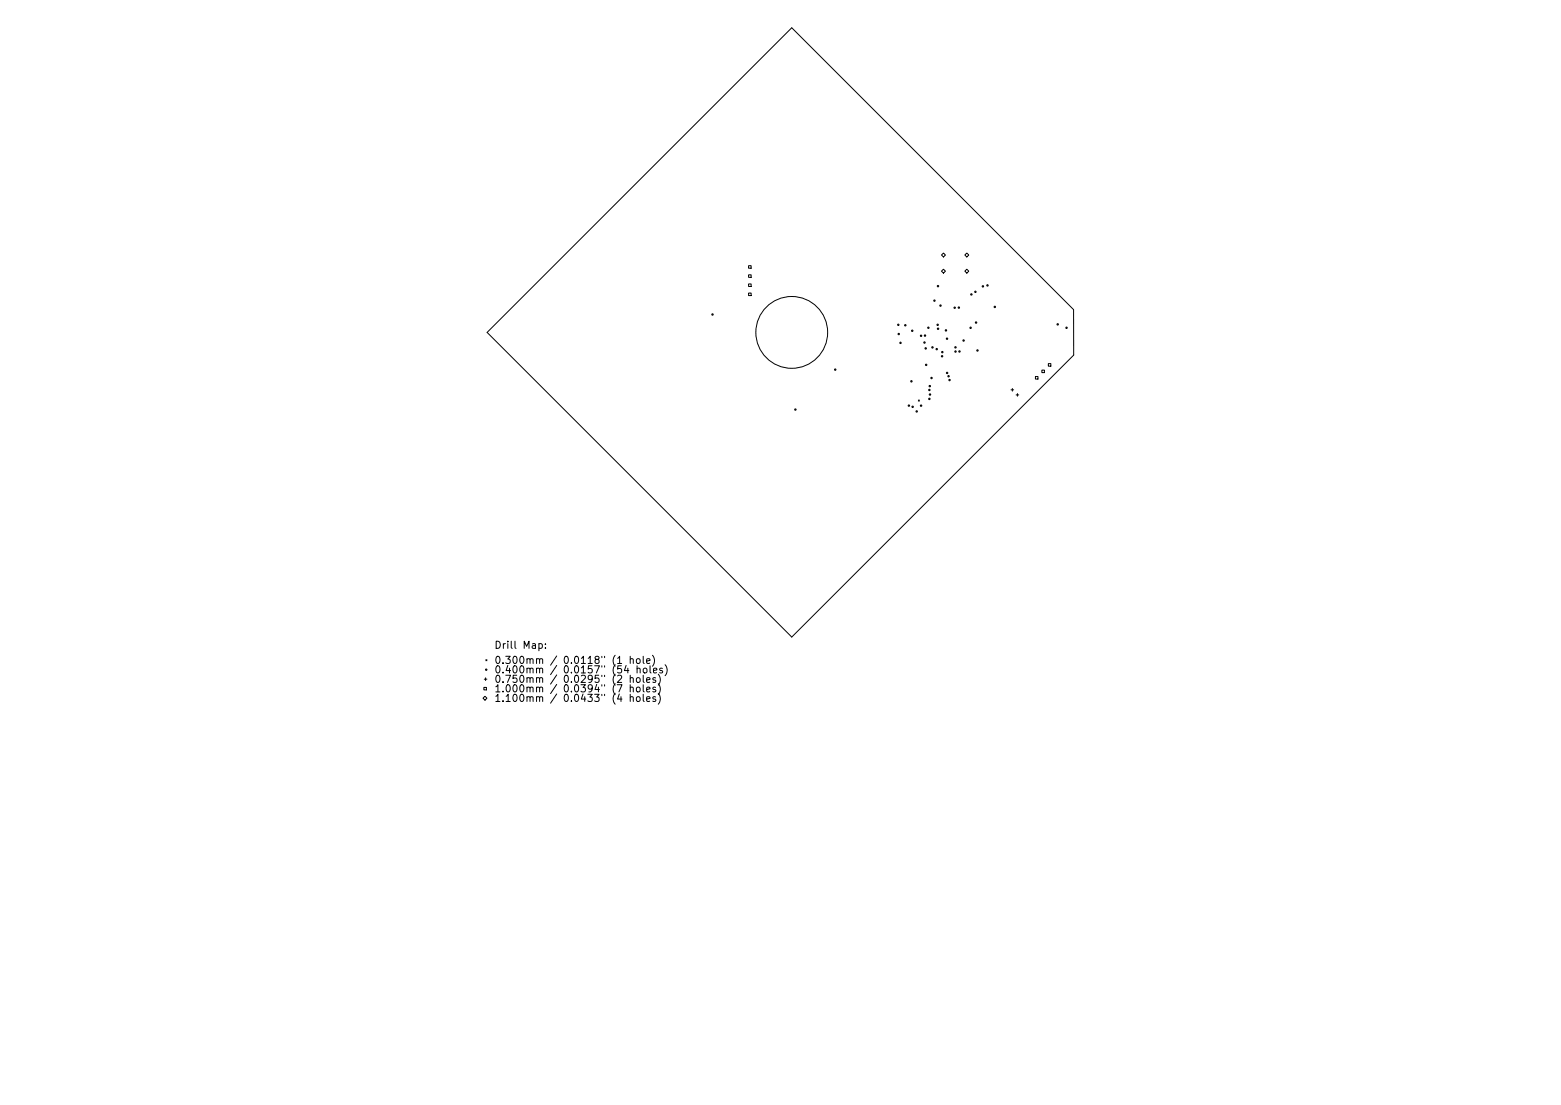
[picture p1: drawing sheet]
<svg xmlns="http://www.w3.org/2000/svg" width="297mm" height="210mm" viewBox="0 0 297 210" stroke-linecap="round" stroke-linejoin="round" font-family="sans-serif">
<defs><g id="words">
<g font-size="1.9">
<text x="94" y="123.4">Drill Map:</text>
<text x="94" y="126.3">0.300mm / 0.0118&quot; (1 hole)</text>
<text x="94" y="128.1">0.400mm / 0.0157&quot; (54 holes)</text>
<text x="94" y="129.9">0.750mm / 0.0295&quot; (2 holes)</text>
<text x="94" y="131.7">1.000mm / 0.0394&quot; (7 holes)</text>
<text x="94" y="133.5">1.100mm / 0.0433&quot; (4 holes)</text>
</g>
</g></defs>
<g fill="none" stroke="#000" stroke-width=".19">
<path d="M142.5 50.6h.4v.4h-.4zM142.5 52.3h.4v.5h-.4zM142.5 54h.4v.5h-.4zM142.5 55.8h.4v.4h-.4zM179.2 48.5l.3-.4 .4 .4-.4 .4zM179.2 51.6l.3-.4 .4 .4-.4 .4zM183.6 48.5l.4-.4 .3 .4-.3 .4zM183.6 51.6l.4-.4 .3 .4-.3 .4zM92.7 63.3l58-58 53.6 53.6v8.7l-53.6 53.6zM174.7 76.1l.3 .2M175 76.1l-.3 .2M192.4 74.2h.5"/>
<path d="M192.6 73.9v.5M193.3 75.1h.6M193.6 74.9v.5M197 71.6h.5v.5h-.5zM198.3 70.4h.4v.5h-.4zM199.5 69.2h.5v.5h-.5zM92.1 130.8h.5v.5h-.5zM92.1 129.2h.6M92.3 132.5l.4 .4-.4 .3-.4-.3zM92.4 129v.5M92.5 125.5l.2 .2M92.7 125.5l-.2 .2"/>
<path d="M102.6 122.5h.3l.3 .2-.1 .6h-.5M103.8 123.2v.2M103.8 122.5v.2M117.5 125.3l.4-.4v1.3M119.1 126.6l-.3 1h.9M119.9 125.5l.2-.2 .3 .1 .1 .8M119.9 129.1l.2-.2 .3 .1 .1 .9M119.9 130.9l.2-.2 .3 .1 .1 .9M119.9 132.7l.2-.1h.3l.1 .9M119.9 124.9v1.3M119.9 128.5v1.4M119.9 130.3v1.4"/>
<path d="M119.9 132.1v1.4M121.2 125.5l.2-.2 .3 .2 .1 .5-.1 .2h-.3l-.2-.1zM121.2 129.1l.2-.2 .3 .2 .1 .5-.1 .2-.3 .1-.2-.2zM121.2 130.9l.2-.2 .3 .2 .1 .5-.1 .2-.3 .1-.2-.2zM121.2 132.7l.2-.1 .3 .1 .1 .5-.1 .2-.3 .1-.2-.2zM121.2 127.3l.2-.2 .3 .1 .1 .8M121.2 126.7v1.3M122.4 124.9v1.1l.2 .2M122.4 128.5v1.2l.2 .2M122.4 130.3v1.2l.2 .2M122.4 132.1v1.2l.2 .2M122.5 127.2l.4-.1 .2 .3v.4l-.2 .2h-.4l-.1-.2z"/>
<path d="M123 125.8l.7-.1-.1-.3-.4-.1-.2 .2 .1 .7h.5M123 129.4l.7-.1-.1-.3-.4-.1-.2 .2 .1 .7h.5M123 131.2l.7-.1-.1-.3-.4-.1-.2 .2 .1 .7h.5M123 133l.7-.1-.1-.3h-.4l-.2 .2 .1 .6h.5M123.7 126.7v1.2l.2 .1M124.2 124.7a1.57 1.57 0 0 1 0 2.1M124.3 127.6l.7-.1-.1-.3-.4-.1-.2 .2 .1 .7h.5M124.7 129l-.3-.1-.2 .2 .1 .2 .4 .2v.3h-.5M124.7 130.8l-.3-.1-.2 .2 .1 .2 .4 .2v.3h-.5M124.7 132.6h-.3l-.2 .2 .1 .2 .4 .1v.3h-.5M125.3 128.3a1.57 1.57 0 0 1 0 2.1M125.3 130.1a1.57 1.57 0 0 1 0 2.1"/>
<path d="M125.3 131.9a1.57 1.57 0 0 1 0 2.1M126 127.2l-.3-.1-.2 .2 .1 .2 .4 .2v.3h-.5M126.6 126.5a1.57 1.57 0 0 1 0 2.1"/>
<circle cx="135.6" cy="59.8" r=".14"/>
<circle cx="177.8" cy="57.2" r=".14"/>
<circle cx="178.5" cy="54.4" r=".14"/>
<circle cx="179" cy="58.1" r=".14"/>
<circle cx="181.7" cy="58.6" r=".14"/>
<circle cx="182.5" cy="58.5" r=".14"/>
<circle cx="184.8" cy="56" r=".14"/>
<circle cx="185.6" cy="55.5" r=".14"/>
<circle cx="187" cy="54.5" r=".14"/>
<circle cx="187.9" cy="54.3" r=".14"/>
<circle cx="189.3" cy="58.4" r=".14"/>
<circle cx="150.7" cy="63.2" r="6.8"/>
<circle cx="151.4" cy="77.9" r=".14"/>
<circle cx="158.9" cy="70.3" r=".14"/>
<circle cx="170.9" cy="61.8" r=".14"/>
<circle cx="171" cy="63.6" r=".14"/>
<circle cx="171.4" cy="65.2" r=".14"/>
<circle cx="172.3" cy="61.9" r=".14"/>
<circle cx="173" cy="77.2" r=".14"/>
<circle cx="173.4" cy="72.6" r=".14"/>
<circle cx="173.6" cy="62.9" r=".14"/>
<circle cx="173.7" cy="77.4" r=".14"/>
<circle cx="174.4" cy="78.3" r=".14"/>
<circle cx="175.3" cy="77.2" r=".14"/>
<circle cx="175.3" cy="63.9" r=".14"/>
<circle cx="175.9" cy="65.2" r=".14"/>
<circle cx="176" cy="63.9" r=".14"/>
<circle cx="176.1" cy="66.3" r=".14"/>
<circle cx="176.2" cy="69.4" r=".14"/>
<circle cx="176.7" cy="62.4" r=".14"/>
<circle cx="176.8" cy="74.2" r=".14"/>
<circle cx="176.8" cy="75.9" r=".14"/>
<circle cx="176.9" cy="73.5" r=".14"/>
<circle cx="177" cy="75.1" r=".14"/>
<circle cx="177.3" cy="71.9" r=".14"/>
<circle cx="177.4" cy="66.1" r=".14"/>
<circle cx="178.2" cy="66.4" r=".14"/>
<circle cx="178.4" cy="61.8" r=".14"/>
<circle cx="178.5" cy="62.6" r=".14"/>
<circle cx="179.3" cy="67.8" r=".14"/>
<circle cx="179.3" cy="67" r=".14"/>
<circle cx="180" cy="62.9" r=".14"/>
<circle cx="180.2" cy="64.4" r=".14"/>
<circle cx="180.2" cy="71" r=".14"/>
<circle cx="180.5" cy="71.6" r=".14"/>
<circle cx="180.7" cy="72.3" r=".14"/>
<circle cx="181.8" cy="66.1" r=".14"/>
<circle cx="181.8" cy="66.9" r=".14"/>
<circle cx="182.6" cy="66.9" r=".14"/>
<circle cx="183.4" cy="64.8" r=".14"/>
<circle cx="184.7" cy="62.4" r=".14"/>
<circle cx="185.7" cy="61.4" r=".14"/>
<circle cx="186" cy="66.7" r=".14"/>
<circle cx="201.3" cy="61.7" r=".14"/>
<circle cx="202.9" cy="62.4" r=".14"/>
<circle cx="92.5" cy="127.4" r=".14"/>
</g>
<use href="#words"/>
</svg>
